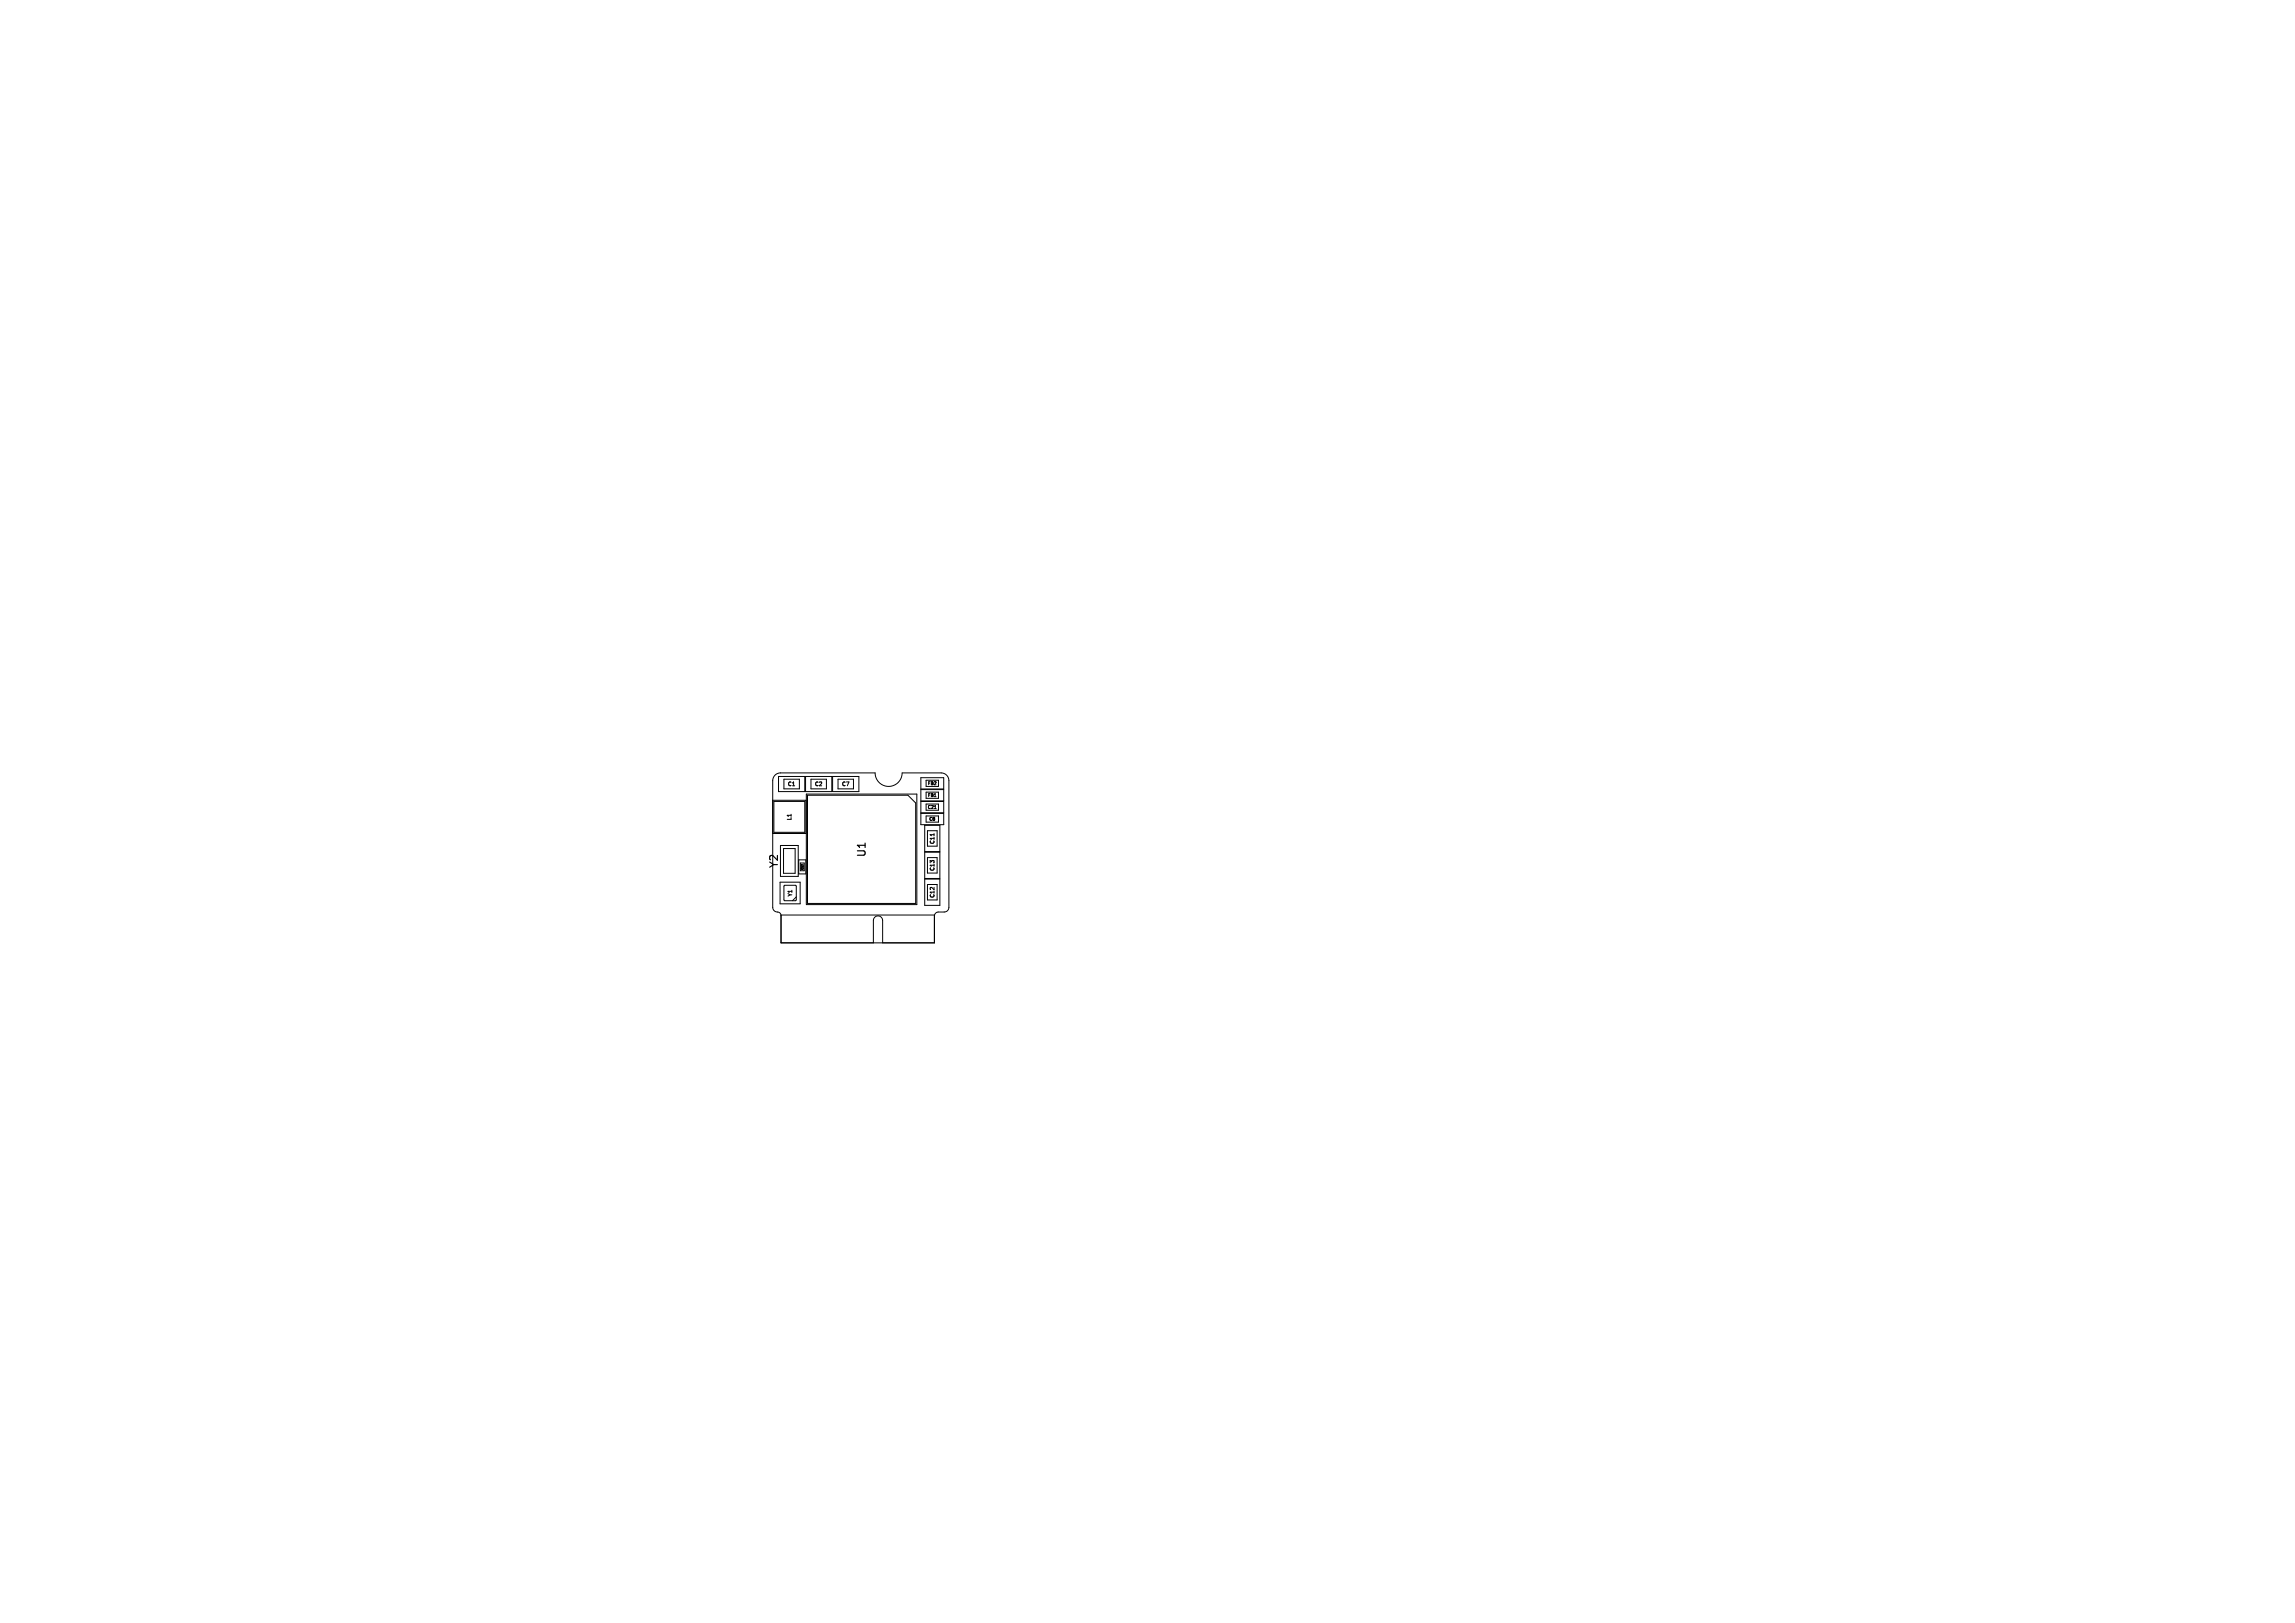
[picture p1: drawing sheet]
<svg xmlns="http://www.w3.org/2000/svg" width="297mm" height="210mm" viewBox="0 0 297 210" stroke-linecap="round" stroke-linejoin="round" font-family="sans-serif">
<defs><g id="words">
<g font-size="1.4">
<text x="100.9" y="112.4" transform="rotate(-90 100.9 112.4)">Y2</text>
<text x="112.2" y="111" transform="rotate(-90 112.2 111)">U1</text>
</g>
<g font-size=".7">
<text x="101.9" y="101.8">C1</text>
<text x="105.4" y="101.8">C2</text>
<text x="108.9" y="101.8">C7</text>
<text x="102.5" y="106.2" transform="rotate(-90 102.5 106.2)">L1</text>
<text x="121" y="112.8" transform="rotate(-90 121 112.8)">C13</text>
<text x="121" y="109.3" transform="rotate(-90 121 109.3)">C11</text>
<text x="102.6" y="116.1" transform="rotate(-90 102.6 116.1)">Y1</text>
<text x="121" y="116.2" transform="rotate(-90 121 116.2)">C12</text>
</g>
<g font-size=".6">
<text x="120" y="101.7">FB2</text>
<text x="120" y="104.7">C21</text>
<text x="120" y="103.2">FB1</text>
<text x="120.2" y="106.3">C8</text>
</g>
<text font-size=".3" x="104" y="112.6" transform="rotate(-90 104 112.6)">C52</text>
</g></defs>
<g fill="none" stroke="#000" stroke-width=".13">
<path d="M100 103.5h4.3v4.3h-4.3M100.1 103.7h4v4h-4zM100.8 100.5h3.3v1.9h-3.3zM101 114.1h2.5v2.8h-2.5zM101 109.4h2.3v4h-2.3zM101.1 118.5l-.1-.2-.1-.2a.77 .77 0 0 1-.9-.7v-16.4a1 1 0 0 1 1-1h12.2a1.75 1.75 0 0 0 1.8 1.8 1.75 1.75 0 0 0 1.8-1.8h5a1 1 0 0 1 1 1v16.4l-.1 .3-.2 .2-1.3 .1-.2 .2-.1 .3M101.1 118.4h19.8v3.6h-19.8zM101.4 109.8h1.5v3.2h-1.5zM101.4 100.8h2v1.3h-2zM101.4 114.7l.1-.2h1.5l.1 .2v1.8h-.1h-1.5h-.1zM103.1 116.1l-.6 .4M103.4 111.3h.9v1.8h-.9z"/>
<path d="M103.6 111.7h.5v1h-.5zM104.2 100.5h3.5v1.9h-3.5zM104.4 102.8h14.3v14.3h-14.3zM104.5 102.9h13l1 1v13h-14zM105 100.8h2v1.3h-2zM107.8 100.5h3.3v1.9h-3.3zM108.5 100.8h2v1.3h-2zM119.2 102.2h2.9v1.4h-2.9zM119.2 100.6h2.9v1.5h-2.9zM119.2 103.7h2.9v1.5h-2.9zM119.2 105.2h2.9v1.5h-2.9zM119.7 106.8h1.9v3.4h-1.9z"/>
<path d="M119.7 110.3h1.9v3.4h-1.9zM119.7 113.8h1.9v3.3h-1.9zM119.8 102.5h1.7v.8h-1.7zM119.8 101h1.7v.8h-1.7zM119.8 104h1.7v.8h-1.7zM119.8 105.6h1.7v.8h-1.7zM120 107.5h1.3v2h-1.3zM120 111h1.3v2h-1.3zM120 114.5h1.3v2h-1.3zM120.9 107.9v.2M120.9 104.6h.3M113 122v-2.9a.6 .6 0 0 1 .6-.6 .6 .6 0 0 1 .6 .6v2.9"/>
</g>
<use href="#words"/>
</svg>
